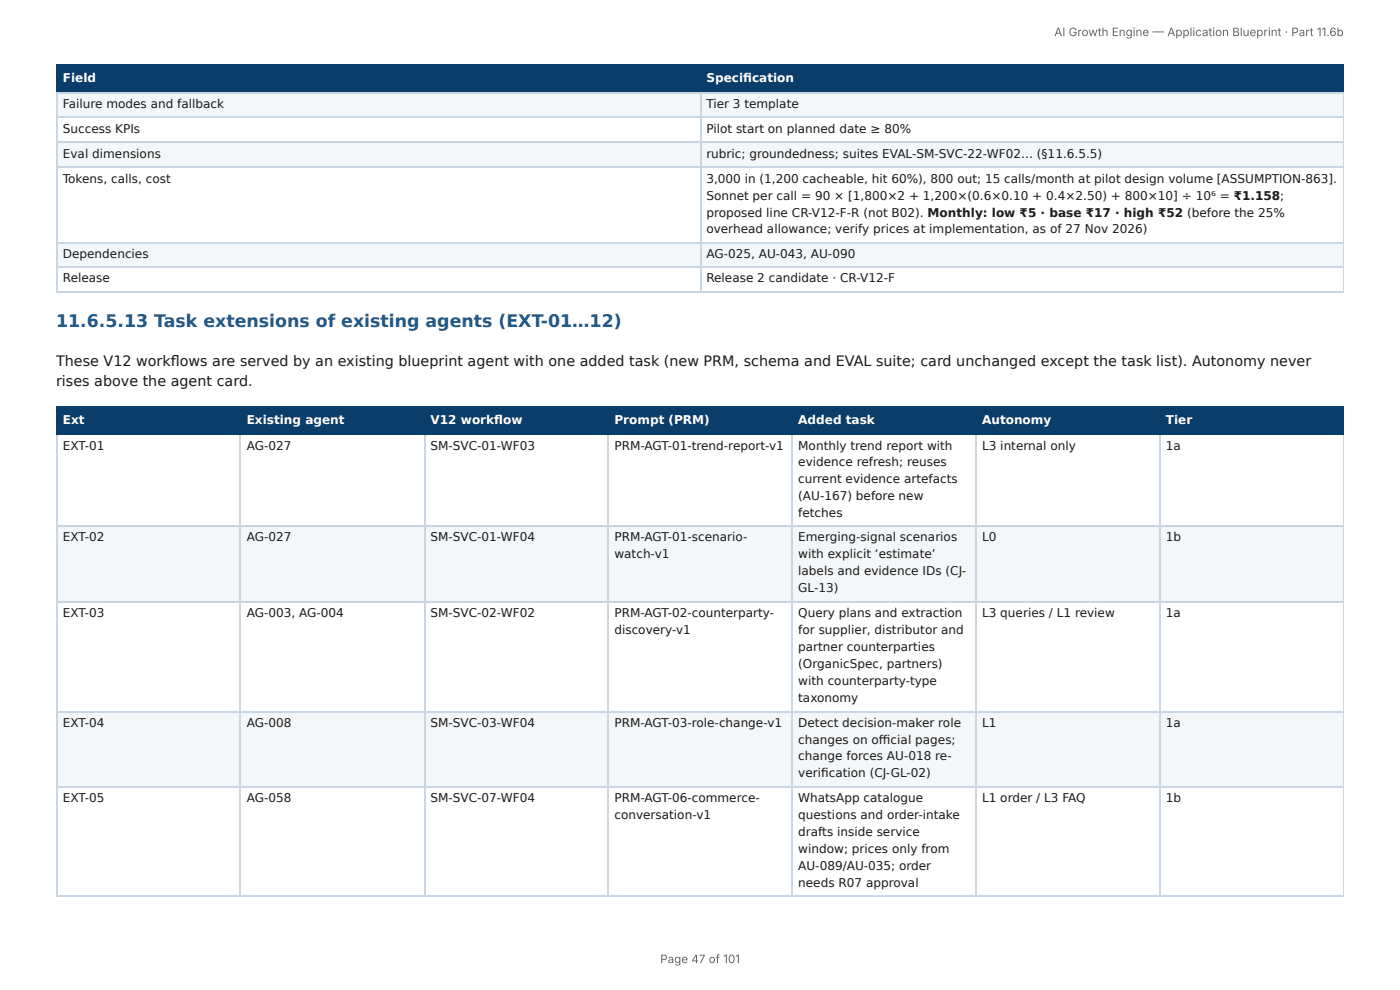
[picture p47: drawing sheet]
<svg xmlns="http://www.w3.org/2000/svg" width="297mm" height="210mm" viewBox="0 0 297 210" stroke-linecap="round" stroke-linejoin="round" font-family="sans-serif">
<defs><g id="words">
<text font-size="3.7" fill="#1f5a8c" x="11.9" y="69.5">11.6.5.13 Task extensions of existing agents (EXT-01…12)</text>
<g font-size="3" fill="#1a1a1a">
<text x="11.9" y="77.7">These V12 workfl ows are served by an existing blueprint agent with one added task (new PRM, schema and EVAL suite; card unchanged except the task list). Autonomy never</text>
<text x="11.9" y="82">rises above the agent card.</text>
</g>
<g font-size="2.6" fill="#fff">
<text x="13.3" y="17.4">Field</text>
<text x="150" y="17.4">Specifi cation</text>
<text x="13.3" y="90">Ext</text>
<text x="52.4" y="90">Existing agent</text>
<text x="91.4" y="90">V12 workfl ow</text>
<text x="130.5" y="90">Prompt (PRM)</text>
<text x="169.5" y="90">Added task</text>
<text x="208.6" y="90">Autonomy</text>
<text x="247.6" y="90">Tier</text>
</g>
<g font-size="2.6" fill="#1a1a1a">
<text x="13.3" y="22.9">Failure modes and fallback</text>
<text x="150" y="22.9">Tier 3 template</text>
<text x="13.3" y="28.2">Success KPIs</text>
<text x="150" y="28.2">Pilot start on planned date ≥ 80%</text>
<text x="13.3" y="33.5">Eval dimensions</text>
<text x="150" y="33.5">rubric; groundedness; suites EVAL-SM-SVC-22-WF02… (§11.6.5.5)</text>
<text x="13.3" y="38.8">Tokens, calls, cost</text>
<text x="150" y="38.8">3,000 in (1,200 cacheable, hit 60%), 800 out; 15 calls/month at pilot design volume [ASSUMPTION-863].</text>
<text x="150" y="42.4">Sonnet per call = 90 × [1,800×2 + 1,200×(0.6×0.10 + 0.4×2.50) + 800×10] ÷ 10⁶ = ₹1.158;</text>
<text x="150" y="46">proposed line CR-V12-F-R (not B02). Monthly: low ₹5 · base ₹17 · high ₹52 (before the 25%</text>
<text x="150" y="49.6">overhead allowance; verify prices at implementation, as of 27 Nov 2026)</text>
<text x="13.3" y="54.9">Dependencies</text>
<text x="13.3" y="59.9">Release</text>
<text x="150" y="54.9">AG-025, AU-043, AU-090</text>
<text x="150" y="59.9">Release 2 candidate · CR-V12-F</text>
<text x="13.3" y="95.5">EXT-01</text>
<text x="52.4" y="95.5">AG-027</text>
<text x="91.4" y="95.5">SM-SVC-01-WF03</text>
<text x="130.5" y="95.5">PRM-AGT-01-trend-report-v1</text>
<text x="169.5" y="95.5">Monthly trend report with</text>
<text x="208.6" y="95.5">L3 internal only</text>
<text x="247.6" y="95.5">1a</text>
<text x="169.5" y="98.9">evidence refresh; reuses</text>
<text x="169.5" y="102.5">current evidence artefacts</text>
<text x="169.5" y="106.1">(AU-167) before new</text>
<text x="169.5" y="109.7">fetches</text>
<text x="13.3" y="115">EXT-02</text>
<text x="52.4" y="115">AG-027</text>
<text x="91.4" y="115">SM-SVC-01-WF04</text>
<text x="130.5" y="115">PRM-AGT-01-scenario-</text>
<text x="130.5" y="118.6">watch-v1</text>
<text x="169.5" y="115">Emerging-signal scenarios</text>
<text x="169.5" y="118.6">with explicit ‘estimate’</text>
<text x="208.6" y="115">L0</text>
<text x="247.6" y="115">1b</text>
<text x="169.5" y="122.2">labels and evidence IDs (CJ-</text>
<text x="169.5" y="125.8">GL-13)</text>
<text x="13.3" y="131.1">EXT-03</text>
<text x="52.4" y="131.1">AG-003, AG-004</text>
<text x="91.4" y="131.1">SM-SVC-02-WF02</text>
<text x="130.5" y="131.1">PRM-AGT-02-counterparty-</text>
<text x="169.5" y="131.1">Query plans and extraction</text>
<text x="208.6" y="131.1">L3 queries / L1 review</text>
<text x="247.6" y="131.1">1a</text>
<text x="130.5" y="134.7">discovery-v1</text>
<text x="169.5" y="134.7">for supplier, distributor and</text>
<text x="169.5" y="138.3">partner counterparties</text>
<text x="169.5" y="141.9">(OrganicSpec, partners)</text>
<text x="169.5" y="145.5">with counterparty-type</text>
<text x="169.5" y="149.1">taxonomy</text>
<text x="13.3" y="154.4">EXT-04</text>
<text x="52.4" y="154.4">AG-008</text>
<text x="91.4" y="154.4">SM-SVC-03-WF04</text>
<text x="130.5" y="154.4">PRM-AGT-03-role-change-v1</text>
<text x="169.5" y="154.4">Detect decision-maker role</text>
<text x="208.6" y="154.4">L1</text>
<text x="247.6" y="154.4">1a</text>
<text x="169.5" y="158">changes on offi cial pages;</text>
<text x="169.5" y="161.4">change forces AU-018 re-</text>
<text x="169.5" y="165">verifi cation (CJ-GL-02)</text>
<text x="13.3" y="170.3">EXT-05</text>
<text x="52.4" y="170.3">AG-058</text>
<text x="91.4" y="170.3">SM-SVC-07-WF04</text>
<text x="130.5" y="170.3">PRM-AGT-06-commerce-</text>
<text x="130.5" y="173.9">conversation-v1</text>
<text x="169.5" y="170.3">WhatsApp catalogue</text>
<text x="169.5" y="173.9">questions and order-intake</text>
<text x="208.6" y="170.3">L1 order / L3 FAQ</text>
<text x="247.6" y="170.3">1b</text>
<text x="169.5" y="177.5">drafts inside service</text>
<text x="169.5" y="181.1">window; prices only from</text>
<text x="169.5" y="184.7">AU-089/AU-035; order</text>
<text x="169.5" y="188.3">needs R07 approval</text>
</g>
<g font-size="2.5" fill="#666">
<text x="223.9" y="7.7">AI Growth Engine — Application Blueprint · Part 11.6b</text>
<text x="140.2" y="204.5">Page 47 of 101</text>
</g>
</g></defs>
<g fill="#0b3d6b">
<path d="M12.1 14h136.6v5.5h-136.6z"/>
<path d="M148.7 14h136.7v5.5h-136.7z"/>
</g>
<g fill="#f4f7fa">
<path d="M12.1 19.5h136.6v5.3h-136.6z"/>
<path d="M148.7 19.5h136.7v5.3h-136.7z"/>
<path d="M12.1 30.1h136.6v5.3h-136.6z"/>
<path d="M148.7 30.1h136.7v5.3h-136.7z"/>
<path d="M12.1 51.5h136.6v5.3h-136.6z"/>
<path d="M148.7 51.5h136.7v5.3h-136.7z"/>
</g>
<path d="M11.9 13.9h273.5M11.9 19.6h273.5M12 13.8v6M148.8 13.8v6" fill="none" stroke="#0b3d6b" stroke-width=".24"/>
<path d="M285.3 13.8v6" fill="none" stroke="#0b3d6b" stroke-width=".21"/>
<path d="M11.9 19.6h273.5M12 19.8v42.3M148.8 19.8v42.3M11.9 24.9h273.5M11.9 30.2h273.5M11.9 35.5h273.5M11.9 51.6h273.5M11.9 56.7h273.5M11.9 62h273.5" fill="none" stroke="#c9d6e3" stroke-width=".24"/>
<path d="M285.3 19.8v42.3" fill="none" stroke="#c9d6e3" stroke-width=".21"/>
<g fill="#0b3d6b">
<path d="M12.1 86.4h39v5.7h-39z"/>
<path d="M51.1 86.4h38.9v5.7h-38.9z"/>
<path d="M90 86.4h39.2v5.7h-39.2z"/>
<path d="M129.2 86.4h39v5.7h-39z"/>
<path d="M168.2 86.4h39.2v5.7h-39.2z"/>
<path d="M207.4 86.4h38.9v5.7h-38.9z"/>
<path d="M246.3 86.4h39.1v5.7h-39.1z"/>
</g>
<g fill="#f4f7fa">
<path d="M12.1 111.8h39v15.9h-39z"/>
<path d="M51.1 111.8h38.9v15.9h-38.9z"/>
<path d="M90 111.8h39.2v15.9h-39.2z"/>
<path d="M129.2 111.8h39v15.9h-39z"/>
<path d="M168.2 111.8h39.2v15.9h-39.2z"/>
<path d="M207.4 111.8h38.9v15.9h-38.9z"/>
<path d="M246.3 111.8h39.1v15.9h-39.1z"/>
<path d="M12.1 151h39v16.1h-39z"/>
<path d="M51.1 151h38.9v16.1h-38.9z"/>
<path d="M90 151h39.2v16.1h-39.2z"/>
<path d="M129.2 151h39v16.1h-39z"/>
<path d="M168.2 151h39.2v16.1h-39.2z"/>
<path d="M207.4 151h38.9v16.1h-38.9z"/>
<path d="M246.3 151h39.1v16.1h-39.1z"/>
</g>
<path d="M11.9 86.5h273.5M11.9 92.3h273.5M12 86.4v6M51 86.4v6M90.2 86.4v6M129.1 86.4v6M168.3 86.4v6M207.2 86.4v6M246.4 86.4v6" fill="none" stroke="#0b3d6b" stroke-width=".24"/>
<path d="M285.3 86.4v6" fill="none" stroke="#0b3d6b" stroke-width=".21"/>
<path d="M12 92.4v97.8M51 92.4v97.8M90.2 92.4v97.8M129.1 92.4v97.8M168.3 92.4v97.8M207.2 92.4v97.8M246.4 92.4v97.8M11.9 111.7h273.5M11.9 127.8h273.5M11.9 151.2h273.5M11.9 167h273.5M11.9 190.3h273.5" fill="none" stroke="#c9d6e3" stroke-width=".24"/>
<path d="M285.3 92.4v97.8" fill="none" stroke="#c9d6e3" stroke-width=".21"/>
<use href="#words"/>
</svg>
